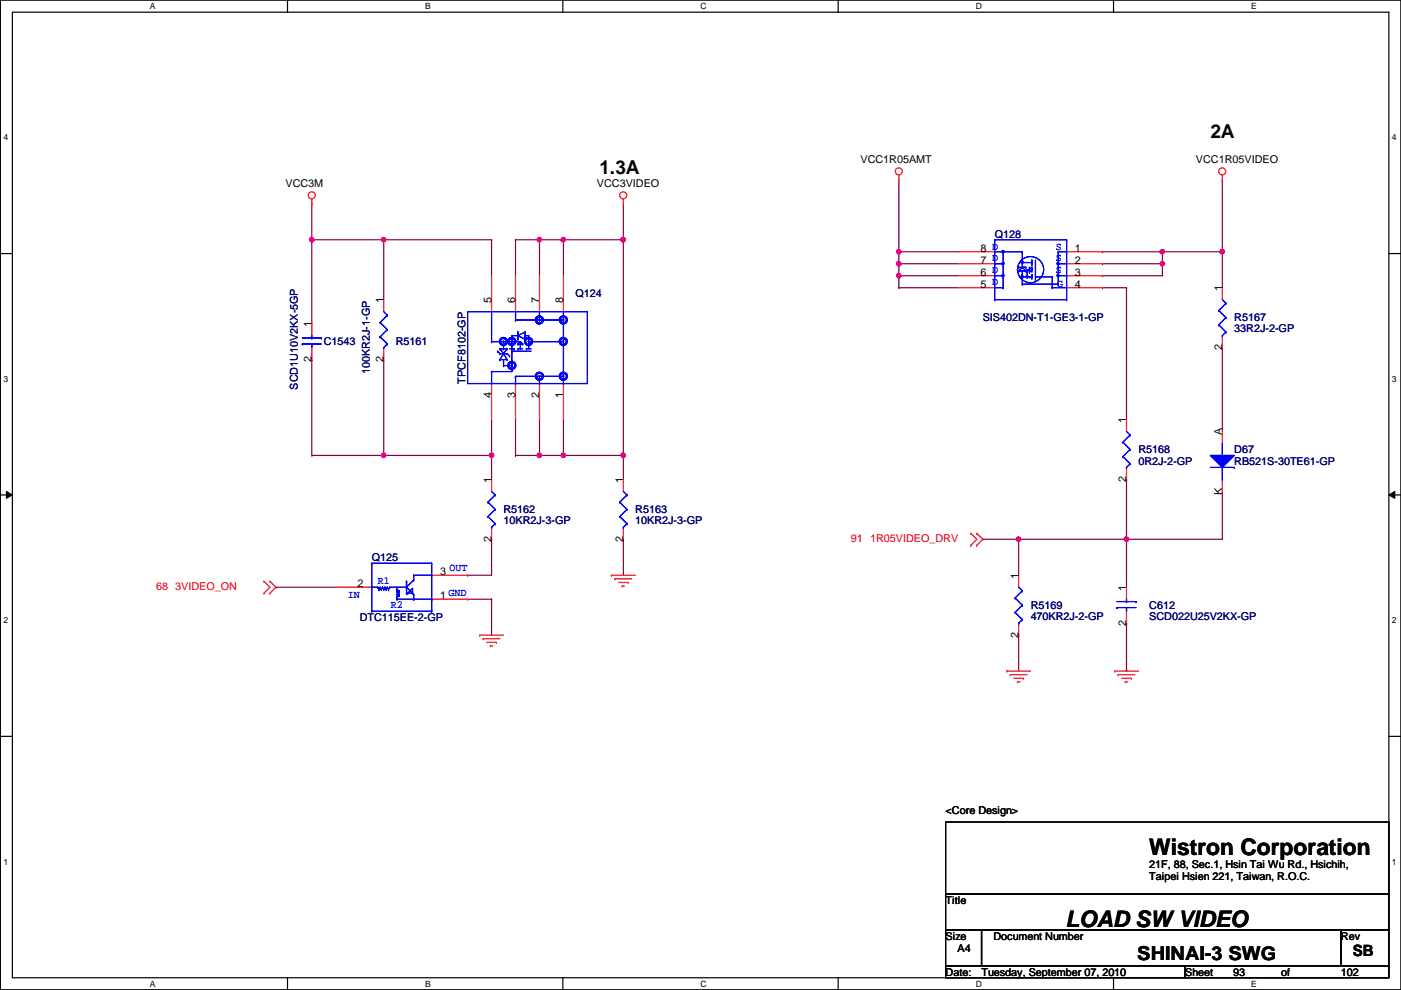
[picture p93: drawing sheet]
<svg xmlns="http://www.w3.org/2000/svg" width="297mm" height="210mm" viewBox="0 0 297 210" stroke-linecap="round" stroke-linejoin="round" font-family="sans-serif">
<defs><g id="words">
<g font-size="4.8">
<text x="243.7" y="181.3">Wistron Corporation</text>
<text x="225.9" y="196.5">LOAD SW VIDEO</text>
</g>
<g font-size="4.1">
<text x="256.6" y="29.2">2A</text>
<text x="127.1" y="36.8">1.3A</text>
<text x="241.1" y="203.5">SHINAI-3 SWG</text>
</g>
<text font-size="3.3" x="286.8" y="202.8">SB</text>
<g font-size="2.3">
<text x="182.5" y="34.6">VCC1R05AMT</text>
<text x="253.6" y="34.6">VCC1R05VIDEO</text>
<text x="60.5" y="39.7">VCC3M</text>
<text x="126.6" y="39.7">VCC3VIDEO</text>
<text x="207.9" y="53.3">8 D</text>
<text x="227.9" y="53.3">1</text>
<text x="207.9" y="58.4">6</text>
<text x="207.9" y="55.9">7</text>
<text x="227.9" y="55.9">2</text>
<text x="227.9" y="58.4">3</text>
<text x="81.3" y="64.3" transform="rotate(-90 81.3 64.3)">1</text>
<text x="104.2" y="64.3" transform="rotate(-90 104.2 64.3)">5</text>
<text x="109.3" y="64.3" transform="rotate(-90 109.3 64.3)">6</text>
<text x="114.3" y="64.3" transform="rotate(-90 114.3 64.3)">7</text>
<text x="119.4" y="64.3" transform="rotate(-90 119.4 64.3)">8</text>
<text x="207.9" y="61">5</text>
<text x="227.9" y="61">4</text>
<text x="259.1" y="61.8" transform="rotate(-90 259.1 61.8)">1</text>
<text x="66.1" y="69.4" transform="rotate(-90 66.1 69.4)">1</text>
<text x="66.1" y="76.8" transform="rotate(-90 66.1 76.8)">2</text>
<text x="81.3" y="76.8" transform="rotate(-90 81.3 76.8)">2</text>
<text x="259.1" y="74.2" transform="rotate(-90 259.1 74.2)">2</text>
<text x="104.2" y="84.4" transform="rotate(-90 104.2 84.4)">4</text>
<text x="109.3" y="84.4" transform="rotate(-90 109.3 84.4)">3</text>
<text x="114.3" y="84.4" transform="rotate(-90 114.3 84.4)">2</text>
<text x="119.4" y="84.4" transform="rotate(-90 119.4 84.4)">1</text>
<text x="238.8" y="89.7" transform="rotate(-90 238.8 89.7)">1</text>
<text x="259.1" y="92.2" transform="rotate(-90 259.1 92.2)">A</text>
<text x="104.2" y="102.4" transform="rotate(-90 104.2 102.4)">1</text>
<text x="132.1" y="102.4" transform="rotate(-90 132.1 102.4)">1</text>
<text x="238.8" y="102.2" transform="rotate(-90 238.8 102.2)">2</text>
<text x="259.1" y="104.9" transform="rotate(-90 259.1 104.9)">K</text>
<text x="104.2" y="114.9" transform="rotate(-90 104.2 114.9)">2</text>
<text x="132.1" y="114.9" transform="rotate(-90 132.1 114.9)">2</text>
<text x="75.8" y="124.5">2</text>
<text x="93.3" y="121.9">3</text>
<text x="215.9" y="122.7" transform="rotate(-90 215.9 122.7)">1</text>
<text x="238.8" y="125.3" transform="rotate(-90 238.8 125.3)">1</text>
<text x="93.3" y="127">1</text>
<text x="215.9" y="135.2" transform="rotate(-90 215.9 135.2)">2</text>
<text x="238.8" y="132.6" transform="rotate(-90 238.8 132.6)">2</text>
<text x="200.5" y="172.6">&lt;Core Design&gt;</text>
<text x="243.7" y="184">21F, 88, Sec.1, Hsin Tai Wu Rd., Hsichih,</text>
<text x="200.5" y="191.6">Title</text>
<text x="243.7" y="186.6">Taipei Hsien 221, Taiwan, R.O.C.</text>
<text x="200.5" y="199.2">Size</text>
<text x="203" y="201.8">A4</text>
<text x="210.6" y="199.2">Document Number</text>
<text x="284.3" y="199.2">Rev</text>
<text x="200.5" y="206.8">Date:</text>
<text x="208.1" y="206.8">Tuesday, September 07, 2010</text>
<text x="251.3" y="206.8">Sheet</text>
<text x="261.4" y="206.8">93</text>
<text x="271.6" y="206.8">of</text>
<text x="284.3" y="206.8">102</text>
</g>
<g font-size="2.3" fill="#00f">
<text x="210.4" y="53">D</text>
<text x="223.9" y="53">S</text>
<text x="210.4" y="57.8">D</text>
<text x="210.4" y="55.2">D</text>
<text x="223.9" y="55.2">S</text>
<text x="223.9" y="57.8">S</text>
<text x="210.4" y="60.3">D</text>
<text x="224.1" y="60.8">G</text>
<text x="80.1" y="123.8">R1</text>
<text x="95.3" y="121">OUT</text>
<text x="73.7" y="126.9">IN</text>
<text x="82.9" y="128.9">R2</text>
<text x="95.1" y="126.4">GND</text>
</g>
<g font-size="2.3" fill="#000080">
<text x="210.9" y="50.4">Q128</text>
<text x="122" y="63.1">Q124</text>
<text x="208.4" y="68.2">SIS402DN-T1-GE3-1-GP</text>
<text x="261.7" y="68.2">R5167</text>
<text x="261.7" y="70.4">33R2J-2-GP</text>
<text x="68.7" y="73.2">C1543</text>
<text x="83.9" y="73.2">R5161</text>
<text x="63.2" y="82.6" transform="rotate(-90 63.2 82.6)">SCD1U10V2KX-5GP</text>
<text x="78.4" y="79.3" transform="rotate(-90 78.4 79.3)">100KR2J-1-GP</text>
<text x="98.7" y="81.3" transform="rotate(-90 98.7 81.3)">TPCF8102-GP</text>
<text x="241.4" y="96.1">R5168</text>
<text x="241.4" y="98.6">0R2J-2-GP</text>
<text x="261.7" y="96.1">D67</text>
<text x="261.7" y="98.6">RB521S-30TE61-GP</text>
<text x="106.8" y="108.8">R5162</text>
<text x="106.8" y="111.1">10KR2J-3-GP</text>
<text x="134.7" y="108.8">R5163</text>
<text x="134.7" y="111.1">10KR2J-3-GP</text>
<text x="78.8" y="119">Q125</text>
<text x="76.3" y="131.7">DTC115EE-2-GP</text>
<text x="218.5" y="129.1">R5169</text>
<text x="218.5" y="131.4">470KR2J-2-GP</text>
<text x="243.7" y="129.1">C612</text>
<text x="243.7" y="131.4">SCD022U25V2KX-GP</text>
</g>
<g font-size="2.3" fill="#f00">
<text x="180.4" y="114.9">91</text>
<text x="184.5" y="114.9">1R05VIDEO_DRV</text>
<text x="33.1" y="125.1">68</text>
<text x="37.2" y="125.1">3VIDEO_ON</text>
</g>
<g font-size="1.8">
<text x="31.8" y="1.9">A</text>
<text x="90.1" y="1.9">B</text>
<text x="148.5" y="1.9">C</text>
<text x="206.9" y="1.9">D</text>
<text x="265.3" y="1.9">E</text>
<text x=".7" y="29.8">4</text>
<text x="295.1" y="29.8">4</text>
<text x=".7" y="80.9">3</text>
<text x="295.1" y="80.9">3</text>
<text x=".7" y="132.1">2</text>
<text x="295.1" y="132.1">2</text>
<text x=".7" y="183.3">1</text>
<text x="295.1" y="183.3">1</text>
<text x="31.8" y="209.2">A</text>
<text x="90.1" y="209.2">B</text>
<text x="148.5" y="209.2">C</text>
<text x="206.9" y="209.2">D</text>
<text x="265.3" y="209.2">E</text>
</g>
</g></defs>
<path d="M.1 0h296.9v209.8h-296.9zM2.6 2.6h291.9v204.7h-291.9z" fill="none" stroke="#000" stroke-width=".25"/>
<g fill="#fff">
<path d="M31.8 .3h1.2v2h-1.2z"/>
<path d="M31.8 207.6h1.2v1.9h-1.2z"/>
</g>
<path d="M61 0v2.6M61 207.3v2.5" fill="none" stroke="#000" stroke-width=".25"/>
<g fill="#fff">
<path d="M90.1 .3h1.2v2h-1.2z"/>
<path d="M90.1 207.6h1.2v1.9h-1.2z"/>
</g>
<path d="M119.3 0v2.6M119.3 207.3v2.5" fill="none" stroke="#000" stroke-width=".25"/>
<g fill="#fff">
<path d="M148.5 .3h1.3v2h-1.3z"/>
<path d="M148.5 207.6h1.3v1.9h-1.3z"/>
</g>
<path d="M177.7 0v2.6M177.7 207.3v2.5" fill="none" stroke="#000" stroke-width=".25"/>
<g fill="#fff">
<path d="M206.9 .3h1.2v2h-1.2z"/>
<path d="M206.9 207.6h1.2v1.9h-1.2z"/>
</g>
<path d="M236.1 0v2.6M236.1 207.3v2.5" fill="none" stroke="#000" stroke-width=".25"/>
<g fill="#fff">
<path d="M265.3 .3h1.1v2h-1.1z"/>
<path d="M265.3 207.6h1.1v1.9h-1.1z"/>
<path d="M.7 28.2h1v1.9h-1z"/>
<path d="M295.1 28.2h1v1.9h-1z"/>
<path d="M.7 79.3h1v2h-1z"/>
<path d="M295.1 79.3h1v2h-1z"/>
</g>
<path d="M.1 53.8h2.5M294.5 53.8h2.5" fill="none" stroke="#000" stroke-width=".25"/>
<g fill="#fff">
<path d="M.7 130.5h1v2h-1z"/>
<path d="M295.1 130.5h1v2h-1z"/>
</g>
<path d="M.1 104.9h2.5M294.5 104.9h2.5" fill="none" stroke="#000" stroke-width=".25"/>
<path d="M1.4 104.2l1.2 .7-1.2 .8zM294.5 104.9l1.2-.7v1.5z" fill="#000"/>
<path d="M1.4 104.2l1.2 .7-1.2 .8zM294.5 104.9l1.2-.7v1.5z" fill="none" stroke="#000" stroke-width=".21"/>
<g fill="#fff">
<path d="M.7 181.7h1v2h-1z"/>
<path d="M295.1 181.7h1v2h-1z"/>
</g>
<path d="M.1 156.1h2.5M294.5 156.1h2.5" fill="none" stroke="#000" stroke-width=".25"/>
<path d="M104.2 50.8h.1M104.2 50.8v7.7M132.2 43.2h.1M132.2 43.2v7.6M81.4 96.6h.1M81.4 96.6h22.8M104.2 96.6h.1M104.2 96.6v5" fill="none" stroke="#800040" stroke-width=".25"/>
<circle cx="104.2" cy="96.5" r=".49" fill="#f0f"/>
<circle cx="104.2" cy="96.5" r=".49" fill="none" stroke="#f0f" stroke-width=".25"/>
<g fill="none" stroke="#800040" stroke-width=".25">
<path d="M66.1 43.2h.1M66.1 43.2v7.6M81.4 50.8h.1M81.4 50.8h22.8M104.2 88.9h.1M104.2 88.9v7.7M109.3 88.9h.1M109.3 88.9v7.7M132.2 96.6h.1M132.2 96.6v5M104.2 114.3h.1M104.2 114.3v7.7h-5.1"/>
<path d="M132.2 114.3h.1M132.2 114.3v7.7M58.5 124.5h.1M58.5 124.5h12.7M99.1 122h.1M104.2 127h.1M104.2 127v7.7"/>
</g>
<circle cx="81.3" cy="50.8" r=".49" fill="#f0f"/>
<circle cx="81.3" cy="50.8" r=".49" fill="none" stroke="#f0f" stroke-width=".25"/>
<path d="M114.4 96.6h.1M114.4 96.6h5.1" fill="none" stroke="#800040" stroke-width=".25"/>
<circle cx="114.4" cy="96.5" r=".49" fill="#f0f"/>
<circle cx="114.4" cy="96.5" r=".49" fill="none" stroke="#f0f" stroke-width=".25"/>
<path d="M119.5 88.9h.1M119.5 88.9v7.7" fill="none" stroke="#800040" stroke-width=".25"/>
<circle cx="119.4" cy="96.5" r=".49" fill="#f0f"/>
<circle cx="119.4" cy="96.5" r=".49" fill="none" stroke="#f0f" stroke-width=".25"/>
<path d="M114.4 50.8h.1M114.4 50.8h5.1" fill="none" stroke="#800040" stroke-width=".25"/>
<circle cx="114.4" cy="50.8" r=".49" fill="#f0f"/>
<circle cx="114.4" cy="50.8" r=".49" fill="none" stroke="#f0f" stroke-width=".25"/>
<g fill="none" stroke="#800040" stroke-width=".25">
<path d="M66.1 50.8h.1M66.1 50.8h15.3M66.1 50.8v17.8M81.4 50.8h.1M81.4 50.8v12.7M109.3 50.8h.1M109.3 50.8h5.1M109.3 50.8v7.7M119.5 50.8h.1M119.5 50.8v7.7M66.1 76.2h.1M66.1 76.2v20.4"/>
<path d="M109.3 96.6h.1M114.4 88.9h.1M114.4 88.9v7.7h-5.1M99.1 127h.1M99.1 127h5.1"/>
</g>
<circle cx="66.1" cy="50.8" r=".49" fill="#f0f"/>
<circle cx="66.1" cy="50.8" r=".49" fill="none" stroke="#f0f" stroke-width=".25"/>
<path d="M114.4 50.8h.1M114.4 50.8v7.7M119.5 50.8h.1M119.5 50.8h12.7" fill="none" stroke="#800040" stroke-width=".25"/>
<circle cx="132.1" cy="50.8" r=".49" fill="#f0f"/>
<circle cx="132.1" cy="50.8" r=".49" fill="none" stroke="#f0f" stroke-width=".25"/>
<circle cx="119.4" cy="50.8" r=".49" fill="#f0f"/>
<circle cx="119.4" cy="50.8" r=".49" fill="none" stroke="#f0f" stroke-width=".25"/>
<path d="M81.4 76.2h.1M81.4 76.2v20.4h-15.3M66.1 96.6h.1" fill="none" stroke="#800040" stroke-width=".25"/>
<circle cx="81.3" cy="96.5" r=".49" fill="#f0f"/>
<circle cx="81.3" cy="96.5" r=".49" fill="none" stroke="#f0f" stroke-width=".25"/>
<path d="M132.2 50.8h.1M132.2 50.8v45.8" fill="none" stroke="#800040" stroke-width=".25"/>
<circle cx="132.1" cy="96.5" r=".49" fill="#f0f"/>
<circle cx="132.1" cy="96.5" r=".49" fill="none" stroke="#f0f" stroke-width=".25"/>
<circle cx="132.1" cy="50.8" r=".49" fill="#f0f"/>
<circle cx="132.1" cy="50.8" r=".49" fill="none" stroke="#f0f" stroke-width=".25"/>
<path d="M259.2 53.4h.1M259.2 53.4v7.6M259.2 73.7h.1M259.2 73.7v17.8M119.5 96.6h.1M119.5 96.6h12.7M216 114.3h.1M216 114.3v7.7M238.8 101.6h.1M238.8 101.6v12.7M259.2 104.2h.1M259.2 104.2v10.1" fill="none" stroke="#800040" stroke-width=".25"/>
<circle cx="259.1" cy="53.4" r=".49" fill="#f0f"/>
<circle cx="259.1" cy="53.4" r=".49" fill="none" stroke="#f0f" stroke-width=".25"/>
<path d="M208.4 114.3h.1M208.4 114.3h30.4M216 114.3h.1" fill="none" stroke="#800040" stroke-width=".25"/>
<circle cx="238.8" cy="114.3" r=".49" fill="#f0f"/>
<circle cx="238.8" cy="114.3" r=".49" fill="none" stroke="#f0f" stroke-width=".25"/>
<circle cx="216" cy="114.3" r=".49" fill="#f0f"/>
<circle cx="216" cy="114.3" r=".49" fill="none" stroke="#f0f" stroke-width=".25"/>
<g fill="none" stroke="#800040" stroke-width=".25">
<path d="M259.2 38.1h.1M259.2 38.1v15.3h-12.7M233.8 55.9h.1M246.5 53.4h.1M246.5 53.4v2.5h-12.7M233.8 61h.1M233.8 61h5M238.8 61h.1M238.8 61v27.9M238.8 114.3h.1M238.8 114.3h20.4M238.8 114.3v10.2"/>
<path d="M216 134.7h.1M216 134.7v7.6M238.8 132.1h.1M238.8 132.1v10.2"/>
</g>
<circle cx="246.4" cy="55.9" r=".49" fill="#f0f"/>
<circle cx="246.4" cy="55.9" r=".49" fill="none" stroke="#f0f" stroke-width=".25"/>
<circle cx="246.4" cy="53.4" r=".49" fill="#f0f"/>
<circle cx="246.4" cy="53.4" r=".49" fill="none" stroke="#f0f" stroke-width=".25"/>
<path d="M190.6 38.1h.1M190.6 38.1v15.3M190.6 58.5h.1M190.6 58.5h12.7M190.6 58.5v2.5M233.8 53.4h.1M233.8 58.5h.1M233.8 53.4h12.7M246.5 55.9h.1M246.5 55.9v2.6h-12.7M190.6 61h.1M190.6 61h12.7" fill="none" stroke="#800040" stroke-width=".25"/>
<circle cx="190.6" cy="58.4" r=".49" fill="#f0f"/>
<circle cx="190.6" cy="58.4" r=".49" fill="none" stroke="#f0f" stroke-width=".25"/>
<path d="M190.6 55.9h.1M190.6 53.4h.1M190.6 55.9h12.7M190.6 53.4h12.7M190.6 53.4v2.5" fill="none" stroke="#800040" stroke-width=".25"/>
<circle cx="190.6" cy="53.4" r=".49" fill="#f0f"/>
<circle cx="190.6" cy="53.4" r=".49" fill="none" stroke="#f0f" stroke-width=".25"/>
<path d="M190.6 55.9h.1M190.6 55.9v2.6" fill="none" stroke="#800040" stroke-width=".25"/>
<circle cx="190.6" cy="55.9" r=".49" fill="#f0f"/>
<circle cx="190.6" cy="55.9" r=".49" fill="none" stroke="#f0f" stroke-width=".25"/>
<g fill="none" stroke="#f00" stroke-width=".25">
<path d="M190.6 38.1h.1M190.6 37.1v1M259.2 38.1h.1M259.2 37.1v1M66.1 43.2h.1M66.1 42.2v1M132.2 43.2h.1M132.2 42.2v1M238.8 88.9v2.6M238.8 99.1v2.5M259.2 91.5v2.5M205.8 113.1h.1"/>
<path d="M205.8 115.6h.1M205.8 113.1l1.3 1.2-1.3 1.3M207.1 115.6h.1M207.1 113.1h.1M207.1 113.1l1.3 1.2-1.3 1.3M259.2 101.6v2.6M56 123.2h.1M56 125.8h.1M56 123.2l1.2 1.3-1.2 1.3M57.2 125.8h.1M57.2 123.2h.1M57.2 123.2l1.3 1.3-1.3 1.3"/>
<path d="M71.2 124.5h7.6M91.5 122h7.6M91.5 127h7.6M101.7 134.7h.1M101.7 134.7h5.1M102.4 135.4h.1M102.4 135.4h3.6M103.2 136.2h2M104 136.9h.1M104 136.9h.5M105.2 136.2h.1M129.6 122h.1"/>
<path d="M129.6 122h5.1M130.4 122.7h.1M130.4 122.7h3.5M131.1 123.5h2.1M131.9 124.2h.1M131.9 124.2h.5M133.2 123.5h.1M213.4 142.3h.1M213.4 142.3h5.1M214.2 143h.1M214.2 143h3.6M215 143.8h2"/>
<path d="M215.7 144.6h.1M215.7 144.6h.5M217 143.8h.1M236.3 142.3h.1M236.3 142.3h5.1M237.1 143h.1M237.1 143h3.5M237.8 143.8h2.1M238.6 144.6h.1M238.6 144.6h.5M239.9 143.8h.1"/>
<circle cx="190.6" cy="36.3" r=".75"/>
<circle cx="259.1" cy="36.3" r=".75"/>
<circle cx="66.1" cy="41.4" r=".75"/>
<circle cx="132.1" cy="41.4" r=".75"/>
</g>
<path d="M200.5 174.3h94v15.2h-94zM200.5 189.5h94v7.6h-94zM200.5 197.1h7.6v7.7h-7.6zM208.1 197.1h76.2v7.7h-76.2zM284.3 197.1h10.2v7.7h-10.2zM200.5 204.8h50.8v2.5h-50.8zM251.3 204.8h43.2v2.5h-43.2z" fill="none" stroke="#000" stroke-width=".25"/>
<g fill="none" stroke="#00f" stroke-width=".25">
<path d="M238.1 93.8h.1M238.1 96.8h.1M238.1 93.8l1.5 1.5M238.1 96.8l1.5 1.5M238.8 99.1h.1M238.8 91.5l.8 .7M239.6 92.2h.1M239.6 95.3h.1M239.6 98.3h.1M239.6 92.2l-1.5 1.6M239.6 95.3l-1.5 1.5M239.6 98.3l-.8 .8"/>
<path d="M78.8 119.4h.1M78.8 119.4v10.2M78.8 119.4h12.7M91.5 119.4h.1M91.5 119.4v10.2M78.8 129.6h.1M78.8 124.5h1.3M78.8 129.6h12.7M80.1 124.5h.1M80.1 124.5l.2 .5M80.3 125h.1M80.6 124.5h.1"/>
<path d="M80.6 124.5l-.3 .5M80.6 124.5l.3 .5M80.9 125h.1M81.1 124.5h.1M81.1 124.5l-.2 .5M81.1 124.5l.3 .5M81.4 125h.1M81.6 124.5h.1M81.6 124.5l-.2 .5M81.6 124.5l.3 .5M81.9 125h.1M82.1 124.5h.1"/>
<path d="M82.1 124.5l-.2 .5M82.1 124.5l.3 .5M82.4 125h.1M82.6 124.5h.1M82.6 124.5h3.6M82.6 124.5l-.2 .5M84.2 125h.1M84.2 125.5h.1M84.2 126h.1M84.2 126.5h.1M84.2 127h.1M84.2 127h7.3"/>
<path d="M84.2 124.5v.5M84.2 126.5v.5M84.2 125l.5 .3M84.2 125.5l.5 .3M84.2 126l.5 .3M84.7 125.3h.1M84.7 125.8h.1M84.7 126.3h.1M84.7 125.3l-.5 .2M84.7 125.8l-.5 .2M84.7 126.3l-.5 .2M86.2 124.5h.1"/>
<path d="M86.2 123.2h.1M86.2 125.8h.1M86.2 123.2v2.6M86.2 124.5l1.5 1.5M86.4 125.8h.1M86.4 125.8h1.1M87.5 124.8h.1M87.5 125.5h.1M87.5 125.8h.1M87.5 124.8l-1.1 1M87.5 124.8v1M87.7 126h.1"/>
<path d="M87.7 127h.1M87.7 123h.1M87.7 122h.1M87.7 122v1M87.7 126v1M87.7 123l-1.5 1.5M87.7 122h3.8M91.5 127h.1M91.5 122h.1M91.5 129.3h.1M91.5 129.6h.1"/>
</g>
<path d="M256.6 96.6h5.1l-2.5 2.5z" fill="#00f"/>
<path d="M256.6 96.6h5.1l-2.5 2.5zM256.6 99.1h5.1M259.2 96.6h.1M259.2 94v2.6M259.2 99.1v2.5M261.7 99.1h.1M259.2 101.6h.1" fill="none" stroke="#00f" stroke-width=".25"/>
<path d="M256.6 96.6h5.1l-2.5 2.5z" fill="#00f"/>
<g fill="none" stroke="#00f" stroke-width=".25">
<path d="M80.6 68.4h.1M80.6 71.4h.1M80.6 68.4l1.5 1.5M80.6 71.4l1.5 1.5M81.4 73.7h.1M81.4 66.1l.7 .7M82.1 66.8h.1M82.1 69.9h.1M82.1 72.9h.1M82.1 66.8l-1.5 1.6M82.1 69.9l-1.5 1.5M82.1 72.9l-.7 .8"/>
<path d="M99.1 66.1h25.4v15.2h-25.4zM104.2 72.4h.1M104.2 78.8h.1M104.2 66.1v6.3M104.2 78.8v2.5M104.2 72.4h6.1M105.5 74.5h.1M105.5 74.5l.5 .5M106 74h.1M106 75h.1M106 76.2h.1M106 74h1.5"/>
<path d="M106 74l.8 1M106 75h1.5M106 76.2h1.5M106.8 75h.1M106.8 74h.1M106.8 77.5h.1M106.8 72.4v1.6M106.8 76.2v1.3M106.8 75l-.8 1.2M106.8 75l.7 1.2M107.5 74h.1M107.5 75h.1"/>
<path d="M107.5 76.2h.1M107.5 74l-.7 1M107.5 75l.5 .5M108 75.5h.1M108 74h1M108.5 72.9h.1M108.5 71.2h.1M108.5 74h.1M108.5 74.5h.1M108.5 71.2v2.8M108.5 74.5v4.3h-4.3M108.5 71.2h1.3"/>
<path d="M108.5 74.5h4.1M109 74h.1M109.3 67.9h.1M109.3 79.8h.1M109.3 67.9h10.2M109.3 66.1v1.8M109.3 79.8v1.5M109.3 79.8h10.2M109.8 71.2h.1M109.8 71.7h.1M109.8 71.9h.1M109.8 70.4h.1"/>
<path d="M109.8 72.9h.1M109.8 74h.1M109.8 74h1M109.8 71.2l1.5 .7M109.8 70.4v1.5M109.8 72.9h1M110.3 72.4h.1M110.3 72.4v1.6M110.3 72.4l.5 .5M110.3 72.4l-.5 .5M110.8 72.9h.1M111.3 71.9h.1"/>
<path d="M111.3 70.4h.1M111.3 71.2h.1M111.3 71.2h.8M111.3 70.4l-1.5 .8M111.3 70.4v1.5M111.6 74h.1M111.6 74h1M112.1 71.2h.1M112.1 72.9h.1M112.1 72.4h.1M112.1 71.2v2.8M112.1 72.4h7.4"/>
<path d="M114.4 67.9h.1M114.4 66.1v1.8M114.4 79.8v1.5M119.5 66.1v15.2M109.3 81.3h.1M114.4 81.3h.1M119.5 81.3h.1M256.6 96.6h5.1l-2.5 2.5zM256.6 99.1h5.1M259.2 96.6h.1M259.2 94v2.6M259.2 99.1v2.5"/>
<path d="M261.7 99.1h.1M259.2 101.6h.1"/>
</g>
<path d="M104.2 58.5v7.6M109.3 58.5v7.6M114.4 58.5v7.6M119.5 58.5v7.6M81.4 63.5v2.6M81.4 73.7v2.5M104.2 81.3v7.6M109.3 81.3v7.6M114.4 81.3v7.6M119.5 81.3v7.6" fill="none" stroke="#f00" stroke-width=".25"/>
<path d="M114.2 79.6h.3v.3h-.3z" fill-rule="evenodd" fill="#00f"/>
<path d="M114.2 79.6h.3v.3h-.3z" fill="none" stroke="#00f" stroke-width="1.5"/>
<path d="M119.3 79.6h.3v.3h-.3z" fill-rule="evenodd" fill="#00f"/>
<path d="M119.3 79.6h.3v.3h-.3z" fill="none" stroke="#00f" stroke-width="1.5"/>
<path d="M119.3 72.2h.3v.4h-.3z" fill-rule="evenodd" fill="#00f"/>
<path d="M119.3 72.2h.3v.4h-.3z" fill="none" stroke="#00f" stroke-width="1.5"/>
<path d="M119.3 67.7h.3v.3h-.3z" fill-rule="evenodd" fill="#00f"/>
<path d="M119.3 67.7h.3v.3h-.3z" fill="none" stroke="#00f" stroke-width="1.5"/>
<path d="M114.2 67.7h.3v.3h-.3z" fill-rule="evenodd" fill="#00f"/>
<path d="M114.2 67.7h.3v.3h-.3z" fill="none" stroke="#00f" stroke-width="1.5"/>
<path d="M111.9 72.2h.3v.4h-.3z" fill-rule="evenodd" fill="#00f"/>
<path d="M111.9 72.2h.3v.4h-.3z" fill="none" stroke="#00f" stroke-width="1.5"/>
<path d="M108.3 72.2h.4v.4h-.4z" fill-rule="evenodd" fill="#00f"/>
<path d="M108.3 72.2h.4v.4h-.4z" fill="none" stroke="#00f" stroke-width="1.5"/>
<path d="M106.6 72.2h.3v.4h-.3z" fill-rule="evenodd" fill="#00f"/>
<path d="M106.6 72.2h.3v.4h-.3z" fill="none" stroke="#00f" stroke-width="1.5"/>
<path d="M106.8 77.5h.1M106.8 77.5h1.7" fill="none" stroke="#00f" stroke-width=".25"/>
<path d="M108.3 77.3h.4v.3h-.4z" fill-rule="evenodd" fill="#00f"/>
<path d="M108.3 77.3h.4v.3h-.4z" fill="none" stroke="#00f" stroke-width="1.5"/>
<g fill="none" stroke="#00f" stroke-width=".25">
<path d="M99.1 66.1h25.4v15.2h-25.4zM104.2 72.4h.1M104.2 78.8h.1M104.2 66.1v6.3M104.2 78.8v2.5M104.2 72.4h6.1M105.5 74.5h.1M105.5 74.5l.5 .5M106 74h.1M106 75h.1M106 76.2h.1M106 74h1.5"/>
<path d="M106 74l.8 1M106 75h1.5M106 76.2h1.5M106.8 75h.1M106.8 74h.1M106.8 77.5h.1M106.8 72.4v1.6M106.8 76.2v1.3M106.8 75l-.8 1.2M106.8 75l.7 1.2M107.5 74h.1M107.5 75h.1"/>
<path d="M107.5 76.2h.1M107.5 74l-.7 1M107.5 75l.5 .5M108 75.5h.1M108 74h1M108.5 72.9h.1M108.5 71.2h.1M108.5 74h.1M108.5 74.5h.1M108.5 71.2v2.8M108.5 74.5v4.3h-4.3M108.5 71.2h1.3"/>
<path d="M108.5 74.5h4.1M109 74h.1M109.3 67.9h.1M109.3 79.8h.1M109.3 67.9h10.2M109.3 66.1v1.8M109.3 79.8v1.5M109.3 79.8h10.2M109.8 71.2h.1M109.8 71.7h.1M109.8 71.9h.1M109.8 70.4h.1"/>
<path d="M109.8 72.9h.1M109.8 74h.1M109.8 74h1M109.8 71.2l1.5 .7M109.8 70.4v1.5M109.8 72.9h1M110.3 72.4h.1M110.3 72.4v1.6M110.3 72.4l.5 .5M110.3 72.4l-.5 .5M110.8 72.9h.1M111.3 71.9h.1"/>
<path d="M111.3 70.4h.1M111.3 71.2h.1M111.3 71.2h.8M111.3 70.4l-1.5 .8M111.3 70.4v1.5M111.6 74h.1M111.6 74h1M112.1 71.2h.1M112.1 72.9h.1M112.1 72.4h.1M112.1 71.2v2.8M112.1 72.4h7.4"/>
<path d="M114.4 67.9h.1M114.4 66.1v1.8M114.4 79.8v1.5M119.5 66.1v15.2M109.3 81.3h.1M114.4 81.3h.1M119.5 81.3h.1"/>
</g>
<path d="M114.2 79.6h.3v.3h-.3z" fill-rule="evenodd" fill="#00f"/>
<path d="M114.2 79.6h.3v.3h-.3z" fill="none" stroke="#00f" stroke-width="1.5"/>
<path d="M119.3 79.6h.3v.3h-.3z" fill-rule="evenodd" fill="#00f"/>
<path d="M119.3 79.6h.3v.3h-.3z" fill="none" stroke="#00f" stroke-width="1.5"/>
<path d="M119.3 72.2h.3v.4h-.3z" fill-rule="evenodd" fill="#00f"/>
<path d="M119.3 72.2h.3v.4h-.3z" fill="none" stroke="#00f" stroke-width="1.5"/>
<path d="M119.3 67.7h.3v.3h-.3z" fill-rule="evenodd" fill="#00f"/>
<path d="M119.3 67.7h.3v.3h-.3z" fill="none" stroke="#00f" stroke-width="1.5"/>
<path d="M114.2 67.7h.3v.3h-.3z" fill-rule="evenodd" fill="#00f"/>
<path d="M114.2 67.7h.3v.3h-.3z" fill="none" stroke="#00f" stroke-width="1.5"/>
<path d="M111.9 72.2h.3v.4h-.3z" fill-rule="evenodd" fill="#00f"/>
<path d="M111.9 72.2h.3v.4h-.3z" fill="none" stroke="#00f" stroke-width="1.5"/>
<path d="M108.3 72.2h.4v.4h-.4z" fill-rule="evenodd" fill="#00f"/>
<path d="M108.3 72.2h.4v.4h-.4z" fill="none" stroke="#00f" stroke-width="1.5"/>
<path d="M106.6 72.2h.3v.4h-.3z" fill-rule="evenodd" fill="#00f"/>
<path d="M106.6 72.2h.3v.4h-.3z" fill="none" stroke="#00f" stroke-width="1.5"/>
<path d="M106.8 77.5h.1M106.8 77.5h1.7" fill="none" stroke="#00f" stroke-width=".25"/>
<path d="M108.3 77.3h.4v.3h-.4z" fill-rule="evenodd" fill="#00f"/>
<path d="M108.3 77.3h.4v.3h-.4z" fill="none" stroke="#00f" stroke-width="1.5"/>
<g fill="none" stroke="#f00" stroke-width=".25">
<path d="M203.3 53.4h7.6M203.3 55.9h7.6M203.3 58.5h7.6M226.1 53.4h7.7M226.1 55.9h7.7M226.1 58.5h7.7M66.1 68.6v2.6M66.1 73.7v2.5M203.3 61h7.6M226.1 61h7.7M259.2 61v2.5M259.2 71.2v2.5"/>
<path d="M104.2 101.6v2.6M104.2 111.8v2.5M132.2 101.6v2.6M132.2 111.8v2.5M216 122v2.5M216 132.1v2.6M238.8 124.5v2.5M238.8 129.6v2.5"/>
</g>
<g fill="none" stroke="#00f" stroke-width=".25">
<path d="M210.9 55.9h.1M210.9 50.8h.1M210.9 53.4h5.8M210.9 58.5h1.8M210.9 55.9h1.8M210.9 50.8h15.2M210.9 50.8v12.7M212.5 58.3h.3v.3h-.3zM212.5 55.7h.3v.4h-.3zM212.5 53.2h.3v.3h-.3zM212.7 58.5h.1M212.7 53.4v7.6"/>
<path d="M216 56.7h.1M216 57.4h.1M216 56.7h1.5M216 57.4h1.5M216.5 58.5h.4v.3h-.4zM216.5 55.5h.4v.3h-.4zM216.7 56.7h.1M216.7 58.2h.1M216.7 58.7h.1M216.7 53.4h.1M216.7 56.7l.8 .7M216.7 56.7l-.7 .7"/>
<path d="M216.7 53.4v3.3M216.7 57.4v2.8M216.7 58.7h2.1M216.7 55.7h2.1M217.5 56.7h.1M217.5 57.4h.1M217.6 58.5h.3v.3h-.3zM217.8 57.2h.1M217.8 58.7h.1M217.8 57.2h.5M217.8 57.2v1.5M218 57.2h.1"/>
<path d="M218.3 58.7h.1M218.3 56.7h.1M218.3 57.4h.1M218.3 57.7h.1M218.3 56.7l.5 .5M218.3 56.7v1M218.8 58.7h.1M218.8 58.2h.1M218.8 56.7h.1M218.8 57.2h.1M218.8 55.7h.1M218.8 55.2h.1"/>
<path d="M218.8 56.2h.1M218.8 55.2v1M218.8 56.7v1M218.8 58.2v1M218.8 57.2l-.5 .5M219.5 59.2h.1M219.5 58.7h3.6M219.5 55.2v4M223.1 58.7h.1M223.1 58.7v2.3M224.2 55.7h.3v.4h-.3zM224.2 58.3h.3v.3h-.3z"/>
<path d="M224.4 53.4h.1M224.4 55.9h.1M224.4 53.4v6.8M224.4 53.4h1.7M224.4 58.5h1.7M224.4 55.9h1.7M226.1 53.4h.1M226.1 58.5h.1M226.1 50.8h.1M226.1 50.8v12.7M64.1 72.9h.1M64.1 71.7h4.1"/>
<path d="M64.1 72.9h4.1M66.1 71.7h.1M66.1 72.9h.1M66.1 71.2v.5M66.1 72.9v.8M68.2 71.7h.1M210.9 61h.1M210.9 63.5h.1M210.9 61h1.8M210.9 63.5h15.2M212.7 61h.1M216.7 60.2h.1"/>
<path d="M216.7 60.2h7.7M223.1 61h.1M223.1 61h3M224.4 60.2h.1M226.1 61h.1M226.1 63.5h.1M258.4 65.8h.1M258.4 68.9h.1M258.4 65.8l1.5 1.6M258.4 68.9l1.5 1.5M259.2 71.2h.1M259.2 63.5l.7 .8"/>
<path d="M259.9 64.3h.1M259.9 67.4h.1M259.9 70.4h.1M259.9 64.3l-1.5 1.5M259.9 67.4l-1.5 1.5M259.9 70.4l-.7 .8M103.5 106.5h.1M103.5 109.5h.1M103.5 106.5l1.5 1.5M103.5 109.5l1.5 1.5M104.2 111.8h.1M104.2 104.2l.8 .7"/>
<path d="M105 104.9h.1M105 108h.1M105 111h.1M105 104.9l-1.5 1.6M105 108l-1.5 1.5M105 111l-.8 .8M131.4 106.5h.1M131.4 109.5h.1M131.4 106.5l1.5 1.5M131.4 109.5l1.5 1.5M132.2 111.8h.1M132.2 104.2l.7 .7"/>
<path d="M132.9 104.9h.1M132.9 108h.1M132.9 111h.1M132.9 104.9l-1.5 1.6M132.9 108l-1.5 1.5M132.9 111l-.7 .8M215.2 126.8h.1M215.2 129.8h.1M215.2 126.8l1.5 1.5M215.2 129.8l1.5 1.6M216 132.1h.1M216 124.5l.7 .8"/>
<path d="M216.7 125.3h.1M216.7 128.3h.1M216.7 131.4h.1M216.7 125.3l-1.5 1.5M216.7 128.3l-1.5 1.5M216.7 131.4l-.7 .7M236.8 128.8h.1M236.8 127.6h4.1M236.8 128.8h4.1M238.8 127.6h.1M238.8 128.8h.1M238.8 127v.6"/>
<path d="M238.8 128.8v.8M240.9 127.6h.1"/>
<circle cx="218.5" cy="57.2" r="2.77"/>
</g>
<circle cx="104.2" cy="96.5" r=".49" fill="#f0f"/>
<circle cx="104.2" cy="96.5" r=".49" fill="none" stroke="#f0f" stroke-width=".25"/>
<circle cx="81.3" cy="50.8" r=".49" fill="#f0f"/>
<circle cx="81.3" cy="50.8" r=".49" fill="none" stroke="#f0f" stroke-width=".25"/>
<circle cx="114.4" cy="96.5" r=".49" fill="#f0f"/>
<circle cx="114.4" cy="96.5" r=".49" fill="none" stroke="#f0f" stroke-width=".25"/>
<circle cx="119.4" cy="96.5" r=".49" fill="#f0f"/>
<circle cx="119.4" cy="96.5" r=".49" fill="none" stroke="#f0f" stroke-width=".25"/>
<circle cx="114.4" cy="50.8" r=".49" fill="#f0f"/>
<circle cx="114.4" cy="50.8" r=".49" fill="none" stroke="#f0f" stroke-width=".25"/>
<circle cx="66.1" cy="50.8" r=".49" fill="#f0f"/>
<circle cx="66.1" cy="50.8" r=".49" fill="none" stroke="#f0f" stroke-width=".25"/>
<circle cx="132.1" cy="50.8" r=".49" fill="#f0f"/>
<circle cx="132.1" cy="50.8" r=".49" fill="none" stroke="#f0f" stroke-width=".25"/>
<circle cx="119.4" cy="50.8" r=".49" fill="#f0f"/>
<circle cx="119.4" cy="50.8" r=".49" fill="none" stroke="#f0f" stroke-width=".25"/>
<circle cx="81.3" cy="96.5" r=".49" fill="#f0f"/>
<circle cx="81.3" cy="96.5" r=".49" fill="none" stroke="#f0f" stroke-width=".25"/>
<circle cx="132.1" cy="96.5" r=".49" fill="#f0f"/>
<circle cx="132.1" cy="96.5" r=".49" fill="none" stroke="#f0f" stroke-width=".25"/>
<circle cx="132.1" cy="50.8" r=".49" fill="#f0f"/>
<circle cx="132.1" cy="50.8" r=".49" fill="none" stroke="#f0f" stroke-width=".25"/>
<circle cx="259.1" cy="53.4" r=".49" fill="#f0f"/>
<circle cx="259.1" cy="53.4" r=".49" fill="none" stroke="#f0f" stroke-width=".25"/>
<circle cx="238.8" cy="114.3" r=".49" fill="#f0f"/>
<circle cx="238.8" cy="114.3" r=".49" fill="none" stroke="#f0f" stroke-width=".25"/>
<circle cx="216" cy="114.3" r=".49" fill="#f0f"/>
<circle cx="216" cy="114.3" r=".49" fill="none" stroke="#f0f" stroke-width=".25"/>
<circle cx="246.4" cy="55.9" r=".49" fill="#f0f"/>
<circle cx="246.4" cy="55.9" r=".49" fill="none" stroke="#f0f" stroke-width=".25"/>
<circle cx="246.4" cy="53.4" r=".49" fill="#f0f"/>
<circle cx="246.4" cy="53.4" r=".49" fill="none" stroke="#f0f" stroke-width=".25"/>
<circle cx="190.6" cy="58.4" r=".49" fill="#f0f"/>
<circle cx="190.6" cy="58.4" r=".49" fill="none" stroke="#f0f" stroke-width=".25"/>
<circle cx="190.6" cy="53.4" r=".49" fill="#f0f"/>
<circle cx="190.6" cy="53.4" r=".49" fill="none" stroke="#f0f" stroke-width=".25"/>
<circle cx="190.6" cy="55.9" r=".49" fill="#f0f"/>
<circle cx="190.6" cy="55.9" r=".49" fill="none" stroke="#f0f" stroke-width=".25"/>
<use href="#words"/>
</svg>
